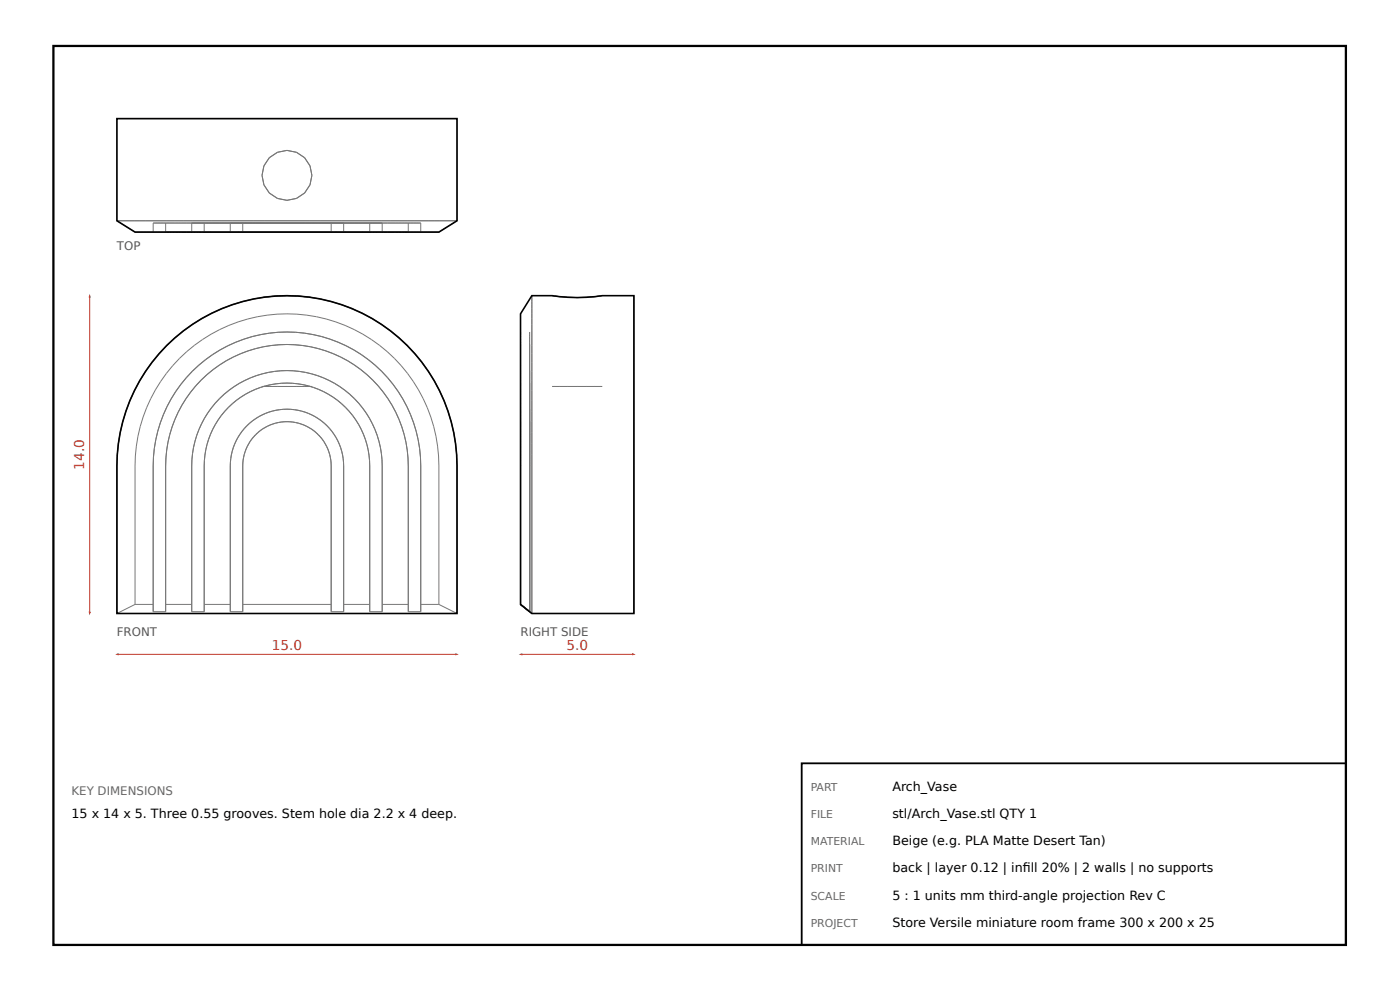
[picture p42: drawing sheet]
<svg xmlns="http://www.w3.org/2000/svg" width="297mm" height="210mm" viewBox="0 0 297 210" stroke-linecap="round" stroke-linejoin="round" font-family="sans-serif">
<defs><g id="words">
<g font-size="2.9" fill="#c0392b">
<text x="17.9" y="99.6" transform="rotate(-90 17.9 99.6)">14.0</text>
<text x="57.7" y="137.8">15.0</text>
<text x="120.2" y="137.8">5.0</text>
</g>
<g font-size="2.7">
<text x="189.3" y="167.6">Arch_Vase</text>
<text x="15.2" y="173.4">15 x 14 x 5. Three 0.55 grooves. Stem hole dia 2.2 x 4 deep.</text>
<text x="189.3" y="173.4">stl/Arch_Vase.stl QTY 1</text>
<text x="189.3" y="179.2">Beige (e.g. PLA Matte Desert Tan)</text>
<text x="189.3" y="184.9">back | layer 0.12 | infll 20% | 2 walls | no supports</text>
<text x="217" y="184.9">i</text>
<text x="189.3" y="190.7">5 : 1 units mm third-angle projection Rev C</text>
<text x="189.3" y="196.5">Store Versile miniature room frame 300 x 200 x 25</text>
</g>
<g font-size="2.5" fill="#555">
<text x="24.8" y="53.1">TOP</text>
<text x="24.8" y="134.9">FRONT</text>
<text x="110.4" y="134.9">RIGHT SIDE</text>
</g>
<text font-size="2.5" fill="#666" x="15.2" y="168.6">KEY DIMENSIONS</text>
<g font-size="2.3" fill="#666">
<text x="172" y="167.6">PART</text>
<text x="172" y="173.4">FILE</text>
<text x="172" y="179.2">MATERIAL</text>
<text x="172" y="184.9">PRINT</text>
<text x="172" y="190.7">SCALE</text>
<text x="172" y="196.5">PROJECT</text>
</g>
</g></defs>
<path d="M11.3 9.7h274.2v190.6h-274.2z" fill="none" stroke="#000" stroke-width=".48"/>
<g fill="none" stroke="#777" stroke-width=".21">
<path d="M56 39.2l1.1 1.7M56 35.2l-.4 2 .4 2M56.2 34.9l-.2 .3M57.1 33.4l-1.1 1.8M58.9 32.3l2-.4 2 .4M58.9 32.3l-1.8 1.1M62.9 32.3l.3 .2M62.9 32.3l1.7 1.1M64.6 33.4l1.2 1.8M65.8 35.2l.4 2-.4 2M65.8 39.2l-.2 .3M65.8 39.2l-1.2 1.7"/>
<path d="M24.8 46.8v-21.7h72.2v21.7M24.8 46.8l3.8 2.4h64.5l3.9-2.4M24.8 46.8h72.2M32.5 49.2v-1.9h56.8v1.9M35.1 47.3v1.9M40.7 47.3v1.9M43.3 47.3v1.9M48.9 47.3v1.9M51.5 47.3v1.9M57.1 40.9l1.8 1.2M58.5 41.8l.4 .3M58.9 42.1l2 .4 2-.4"/>
<path d="M64.6 40.9l-1.7 1.2M70.3 47.3v1.9M72.9 47.3v1.9M78.4 47.3v1.9M81.1 47.3v1.9M86.6 47.3v1.9M40.8 78.7a28.4 28.4 0 0 1 30.9-6.1 28.4 28.4 0 0 1 17.6 26.2v30.9h-2.7v-30.9a25.7 25.7 0 0 0-25.7-25.8 25.7 25.7 0 0 0-25.8 25.8v30.9h-2.6v-30.9a28.5 28.5 0 0 1 8.3-20.1zM56.2 63a36.1 36.1 0 0 0-31.4 35.8v31.3M56.2 63l-.6 .1M57.1 62.9l-.9 .1M58.5 62.8h4.7M58.5 62.8l-2.3 .2"/>
<path d="M58.9 62.8h-.4M62.9 62.8h.3M63.2 62.8l2.4 .2M63.2 62.8l1.4 .1M65.6 63a36.1 36.1 0 0 1 31.4 35.8v31.3M65.6 63h.2M110.4 66.5v61.6l2.4 2M112.4 70.4v59.3M112.8 62.7v67.4M117.2 62.7a34.8 34.8 0 0 0 10.5 0M134.5 62.7v67.4h-21.7M46.6 84.5a20.2 20.2 0 0 1 22-4.4 20.2 20.2 0 0 1 12.5 18.7v30.9h-2.7v-30.9a17.6 17.6 0 0 0-17.5-17.6 17.6 17.6 0 0 0-17.6 17.6v30.9h-2.6v-30.9a20.2 20.2 0 0 1 5.9-14.3z"/>
<path d="M52.4 90.3a12 12 0 0 1 13.1-2.6 12 12 0 0 1 7.4 11.1v30.9h-2.6v-30.9a9.4 9.4 0 0 0-9.4-9.4 9.4 9.4 0 0 0-9.4 9.4v30.9h-2.6v-30.9a12 12 0 0 1 3.5-8.5zM55.6 81.9h10.6M117.2 81.9h10.5M24.8 130.1h72.2M28.6 128.1h3.9M28.6 128.1l-3.8 2M28.6 128.1v-29.3a32.2 32.2 0 0 1 32.3-32.3 32.2 32.2 0 0 1 32.2 32.3v29.3M35.1 128.1h5.6M43.3 128.1h5.6M51.5 128.1h18.8M72.9 128.1h5.5M81.1 128.1h5.5"/>
<path d="M89.3 128.1h3.8M93.1 128.1l3.9 2"/>
</g>
<path d="M24.8 25.1h72.2v21.7l-3.9 2.4h-63.8a1.24 1.24 0 0 1-1.2-.3l-3.3-2.1zM35.4 73.3a36.2 36.2 0 0 1 30.3-10.3 36.1 36.1 0 0 1 31.3 35.8v31.3h-72.2v-31.3a36.1 36.1 0 0 1 10.6-25.5zM112.8 62.7h4.4a37.2 37.2 0 0 0 7.5 .3l3-.3h6.8v67.4h-21.7l-2.4-2v-61.6z" fill="none" stroke="#000" stroke-width=".34"/>
<path d="M24.8 138.7h72.2" fill="none" stroke="#c0392b" stroke-width=".21"/>
<g fill="#c0392b">
<path d="M24.4 138.7l.8-.2v.5z"/>
<path d="M96.6 138.5l.7 .2-.7 .3z"/>
</g>
<path d="M19 62.7v67.4" fill="none" stroke="#c0392b" stroke-width=".21"/>
<g fill="#c0392b">
<path d="M18.8 129.7h.5l-.3 .8z"/>
<path d="M19 62.3l.3 .8h-.5z"/>
</g>
<path d="M110.4 138.7h24.1" fill="none" stroke="#c0392b" stroke-width=".21"/>
<g fill="#c0392b">
<path d="M110 138.7l.8-.2v.5z"/>
<path d="M134.1 138.5l.8 .2-.8 .3z"/>
</g>
<path d="M170.1 161.8h115.4v38.5h-115.4z" fill="none" stroke="#000" stroke-width=".38"/>
<use href="#words"/>
</svg>
